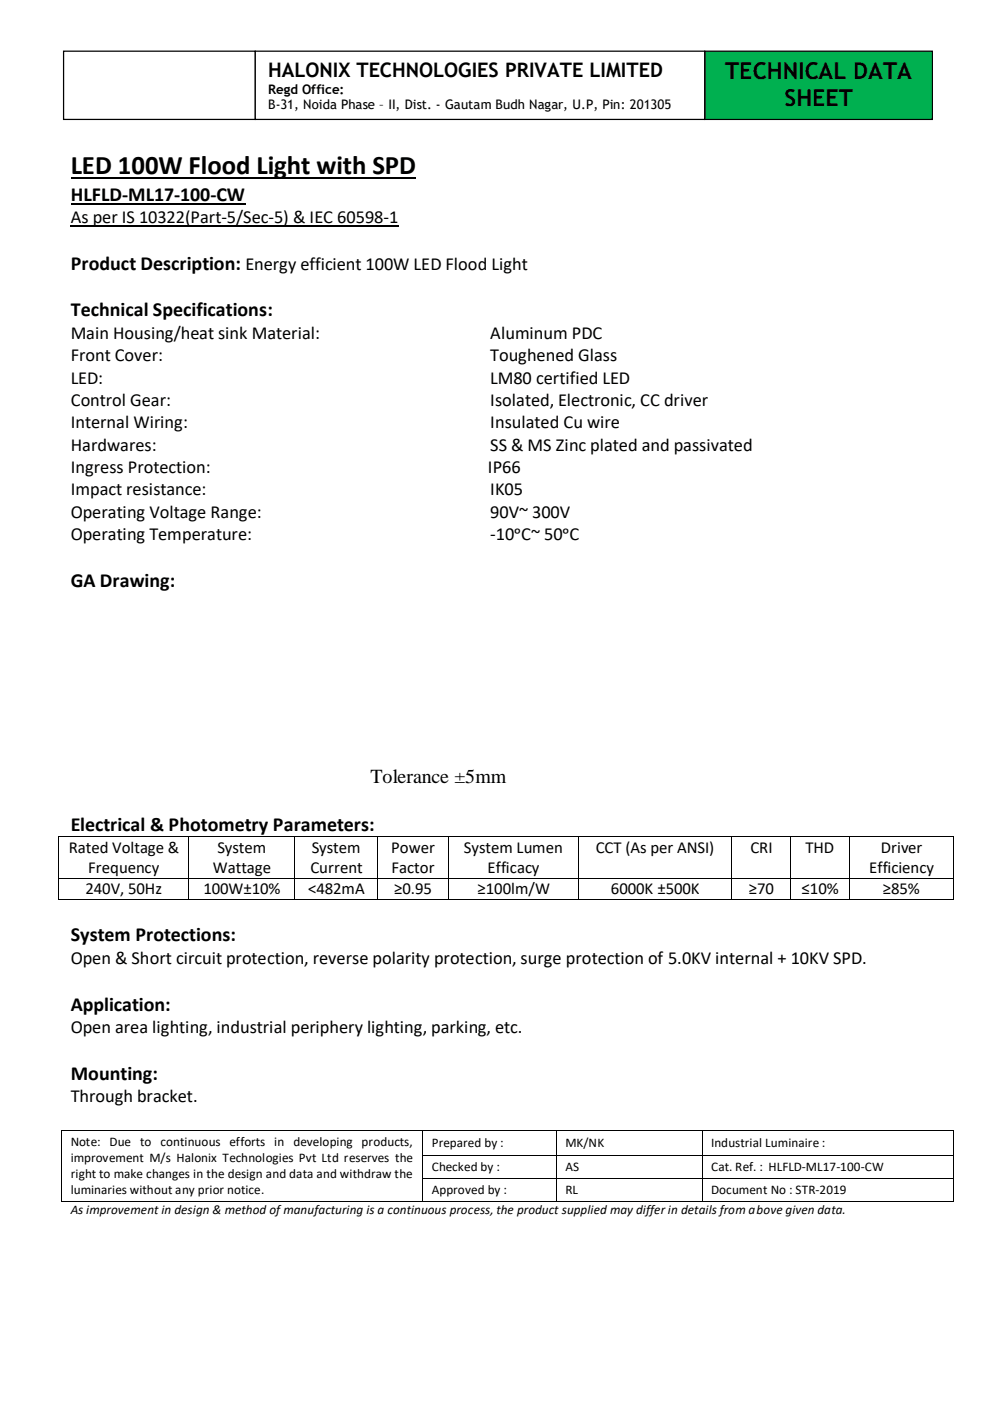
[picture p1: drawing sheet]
<svg xmlns="http://www.w3.org/2000/svg" width="210mm" height="297mm" viewBox="0 0 210 297" stroke-linecap="round" stroke-linejoin="round" font-family="sans-serif">
<defs><g id="words">
<text font-size="5.7" x="15" y="36.9">LED 100W Flood Light with SPD</text>
<g font-size="4.9">
<text x="153.7" y="16.7">TECHNICAL DATA</text>
<text x="166.3" y="22.4">SHEET</text>
</g>
<g font-size="4.2">
<text x="56.8" y="16.3">HALONIX TECHNOLOGIES PRIVATE LIMITED</text>
<text x="15" y="42.5">HLFLD-ML17-100-CW</text>
<text x="15" y="57.2">Product Description: Energy efficient 100W LED Flood Light</text>
<text x="15" y="67.1">Technical Specifications:</text>
<text x="15" y="124.4">GA Drawing:</text>
<text x="78.5" y="165.9">Tolerance ±5mm</text>
<text x="15" y="176.2">Electrical &amp; Photometry Parameters:</text>
<text x="15" y="199.5">System Protections:</text>
<text x="15" y="214.2">Application:</text>
<text x="15" y="228.8">Mounting:</text>
</g>
<g font-size="3.9">
<text x="15" y="47.3">As per IS 10322(Part-5/Sec-5) &amp; IEC 60598-1</text>
<text x="15" y="71.8">Main Housing/heat sink Material:</text>
<text x="103.9" y="71.8">Aluminum PDC</text>
<text x="15" y="76.6">Front Cover:</text>
<text x="103.9" y="76.6">Toughened Glass</text>
<text x="15" y="81.3">LED:</text>
<text x="103.9" y="81.3">LM80 certified LED</text>
<text x="15" y="86">Control Gear:</text>
<text x="103.9" y="86">Isolated, Electronic, CC driver</text>
<text x="15" y="90.8">Internal Wiring:</text>
<text x="15" y="95.5">Hardwares:</text>
<text x="103.9" y="90.8">Insulated Cu wire</text>
<text x="103.9" y="95.5">SS &amp; MS Zinc plated and passivated</text>
<text x="15" y="100.3">Ingress Protection:</text>
<text x="103.4" y="100.3">IP66</text>
<text x="15" y="105">Impact resistance:</text>
<text x="103.9" y="105">IK05</text>
<text x="15" y="109.8">Operating Voltage Range:</text>
<text x="103.9" y="109.8">90V~ 300V</text>
<text x="15" y="114.5">Operating Temperature:</text>
<text x="103.9" y="114.5">-10ᵒC~ 50ᵒC</text>
<text x="15" y="204.3">Open &amp; Short circuit protection, reverse polarity protection, surge protection of 5.0KV internal + 10KV SPD.</text>
<text x="15" y="218.9">Open area lighting, industrial periphery lighting, parking, etc.</text>
<text x="15" y="233.6">Through bracket.</text>
</g>
<g font-size="3.6">
<text x="14.6" y="180.7">Rated Voltage &amp;</text>
<text x="18.7" y="185">Frequency</text>
<text x="45.1" y="185">Wattage</text>
<text x="46.1" y="180.7">System</text>
<text x="65.8" y="185">Current</text>
<text x="66.1" y="180.7">System</text>
<text x="82.9" y="180.7">Power</text>
<text x="83" y="185">Factor</text>
<text x="98.3" y="180.7">System Lumen</text>
<text x="103.3" y="185">Efficacy</text>
<text x="126.3" y="180.7">CCT (As per ANSI)</text>
<text x="159.1" y="180.7">CRI</text>
<text x="170.8" y="180.7">THD</text>
<text x="184.2" y="185">Efficiency</text>
<text x="186.7" y="180.7">Driver</text>
<text x="18.1" y="189.5">240V, 50Hz</text>
<text x="43.1" y="189.5">100W±10%</text>
<text x="65.3" y="189.5">&lt;482mA</text>
<text x="83.5" y="189.5">≥0.95</text>
<text x="101.2" y="189.5">≥100lm/W</text>
<text x="129.5" y="189.5">6000K ±500K</text>
<text x="158.7" y="189.5">≥70</text>
<text x="169.9" y="189.5">≤10%</text>
<text x="187.1" y="189.5">≥85%</text>
</g>
<g font-size="2.8">
<text x="56.8" y="19.9">Regd Office:</text>
<text x="56.8" y="23.2">B-31, Noida Phase – II, Dist. - Gautam Budh Nagar, U.P, Pin: 201305</text>
<text x="15" y="242.8">Note: Due to continuous efforts in developing products,</text>
<text x="91.6" y="243.1">Prepared by :</text>
<text x="119.9" y="243.1">MK/NK</text>
<text x="150.8" y="243.1">Industrial Luminaire :</text>
<text x="15" y="246.2">improvement M/s Halonix Technologies Pvt Ltd reserves the</text>
<text x="15" y="249.7">right to make changes in the design and data and withdraw the</text>
<text x="91.6" y="248.2">Checked by :</text>
<text x="119.9" y="248.2">AS</text>
<text x="150.8" y="248.2">Cat. Ref. : HLFLD-ML17-100-CW</text>
<text x="15" y="253.1">luminaries without any prior notice.</text>
<text x="15" y="257.3">As improvement in design &amp; method of manufacturing is a continuous process, the product supplied may differ in details from above given data.</text>
<text x="91.6" y="253.1">Approved by :</text>
<text x="119.9" y="253.1">RL</text>
<text x="150.8" y="253.1">Document No : STR-2019</text>
</g>
</g></defs>
<path d="M15 37.8h73.1" fill="none" stroke="#000" stroke-width=".34"/>
<path d="M15 43.1h37M15 47.8h69.5" fill="none" stroke="#000" stroke-width=".25"/>
<g fill="#000">
<path d="M12.4 177.3h.1v.1h-.1z" fill-rule="evenodd"/>
<path d="M12.4 177.3h.1v.1h-.1z" fill-rule="evenodd"/>
<path d="M39.9 177.3h.2v.1h-.2z" fill-rule="evenodd"/>
<path d="M62.4 177.3h.2v.1h-.2z" fill-rule="evenodd"/>
<path d="M80 177.3h.1v.1h-.1z" fill-rule="evenodd"/>
<path d="M94.9 177.3h.2v.1h-.2z" fill-rule="evenodd"/>
<path d="M122.5 177.3h.1v.1h-.1z" fill-rule="evenodd"/>
<path d="M155 177.3h.2v.1h-.2z" fill-rule="evenodd"/>
<path d="M167.5 177.3h.1v.1h-.1z" fill-rule="evenodd"/>
<path d="M180 177.3h.2v.1h-.2z" fill-rule="evenodd"/>
<path d="M201.9 177.3h.2v.1h-.2z" fill-rule="evenodd"/>
<path d="M201.9 177.3h.2v.1h-.2z" fill-rule="evenodd"/>
<path d="M12.4 186.1h.1v.1h-.1z" fill-rule="evenodd"/>
<path d="M12.4 190.5h.1v.2h-.1z" fill-rule="evenodd"/>
<path d="M12.4 190.5h.1v.2h-.1z" fill-rule="evenodd"/>
<path d="M39.9 186.1h.2v.1h-.2z" fill-rule="evenodd"/>
<path d="M39.9 190.5h.2v.2h-.2z" fill-rule="evenodd"/>
<path d="M62.4 186.1h.2v.1h-.2z" fill-rule="evenodd"/>
<path d="M62.4 190.5h.2v.2h-.2z" fill-rule="evenodd"/>
<path d="M80 186.1h.1v.1h-.1z" fill-rule="evenodd"/>
<path d="M80 190.5h.1v.2h-.1z" fill-rule="evenodd"/>
<path d="M94.9 186.1h.2v.1h-.2z" fill-rule="evenodd"/>
<path d="M94.9 190.5h.2v.2h-.2z" fill-rule="evenodd"/>
<path d="M122.5 186.1h.1v.1h-.1z" fill-rule="evenodd"/>
<path d="M122.5 190.5h.1v.2h-.1z" fill-rule="evenodd"/>
<path d="M155 186.1h.2v.1h-.2z" fill-rule="evenodd"/>
<path d="M155 190.5h.2v.2h-.2z" fill-rule="evenodd"/>
<path d="M167.5 186.1h.1v.1h-.1z" fill-rule="evenodd"/>
<path d="M167.5 190.5h.1v.2h-.1z" fill-rule="evenodd"/>
<path d="M180 186.1h.2v.1h-.2z" fill-rule="evenodd"/>
<path d="M180 190.5h.2v.2h-.2z" fill-rule="evenodd"/>
<path d="M201.9 186.1h.2v.1h-.2z" fill-rule="evenodd"/>
<path d="M201.9 190.5h.2v.2h-.2z" fill-rule="evenodd"/>
<path d="M201.9 190.5h.2v.2h-.2z" fill-rule="evenodd"/>
<path d="M13 239.4h.1v.2h-.1z" fill-rule="evenodd"/>
<path d="M13 239.4h.1v.2h-.1z" fill-rule="evenodd"/>
<path d="M89.5 239.4h.2v.2h-.2z" fill-rule="evenodd"/>
<path d="M117.8 239.4h.2v.2h-.2z" fill-rule="evenodd"/>
<path d="M148.7 239.4h.2v.2h-.2z" fill-rule="evenodd"/>
<path d="M201.9 239.4h.2v.2h-.2z" fill-rule="evenodd"/>
<path d="M201.9 239.4h.2v.2h-.2z" fill-rule="evenodd"/>
<path d="M13 244.8h.1v.2h-.1z" fill-rule="evenodd"/>
<path d="M13 249.7h.1v.2h-.1z" fill-rule="evenodd"/>
<path d="M13 254.5h.1v.2h-.1z" fill-rule="evenodd"/>
<path d="M13 254.5h.1v.2h-.1z" fill-rule="evenodd"/>
<path d="M89.5 244.8h.2v.2h-.2z" fill-rule="evenodd"/>
<path d="M89.5 249.7h.2v.2h-.2z" fill-rule="evenodd"/>
<path d="M89.5 254.5h.2v.2h-.2z" fill-rule="evenodd"/>
<path d="M117.8 244.8h.2v.2h-.2z" fill-rule="evenodd"/>
<path d="M117.8 249.7h.2v.2h-.2z" fill-rule="evenodd"/>
<path d="M117.8 254.5h.2v.2h-.2z" fill-rule="evenodd"/>
<path d="M148.7 244.8h.2v.2h-.2z" fill-rule="evenodd"/>
<path d="M148.7 249.7h.2v.2h-.2z" fill-rule="evenodd"/>
<path d="M148.7 254.5h.2v.2h-.2z" fill-rule="evenodd"/>
<path d="M201.9 244.8h.2v.2h-.2z" fill-rule="evenodd"/>
<path d="M201.9 249.7h.2v.2h-.2z" fill-rule="evenodd"/>
<path d="M201.9 254.5h.2v.2h-.2z" fill-rule="evenodd"/>
<path d="M201.9 254.5h.2v.2h-.2z" fill-rule="evenodd"/>
</g>
<g fill="none" stroke="#000" stroke-width=".21">
<path d="M12.5 177.4v8.7M12.5 177.3h27.4M40 177.4v8.7M40.1 177.3h22.3M62.5 177.4v8.7M62.6 177.3h17.4M80 177.4v8.7M80.1 177.3h14.8M95 177.4v8.7M95.1 177.3h27.4M122.6 177.4v8.7M122.6 177.3h32.4"/>
<path d="M155.1 177.4v8.7M155.2 177.3h12.3M167.5 177.4v8.7M167.6 177.3h12.4M180.1 177.4v8.7M180.2 177.3h21.7M202 177.4v8.7M12.5 186.2v4.3M12.5 186.1h27.4M12.5 190.6h27.4M40 186.2v4.3M40.1 186.1h22.3"/>
<path d="M40.1 190.6h22.3M62.5 186.2v4.3M62.6 186.1h17.4M62.6 190.6h17.4M80 186.2v4.3M80.1 186.1h14.8M80.1 190.6h14.8M95 186.2v4.3M95.1 186.1h27.4M95.1 190.6h27.4M122.6 186.2v4.3M122.6 186.1h32.4"/>
<path d="M122.6 190.6h32.4M155.1 186.2v4.3M155.2 186.1h12.3M155.2 190.6h12.3M167.5 186.2v4.3M167.6 186.1h12.4M167.6 190.6h12.4M180.1 186.2v4.3M180.2 186.1h21.7M180.2 190.6h21.7M202 186.2v4.3M13 239.6v5.2"/>
<path d="M13.1 239.5h76.4M89.6 239.6v5.2M89.7 239.5h28.1M117.9 239.6v5.2M118 239.5h30.7M148.8 239.6v5.2M148.9 239.5h53M202 239.6v5.2M13 245v4.7M13 249.9v4.6M13.1 254.6h76.4M89.6 245v4.7"/>
<path d="M89.6 249.9v4.6M89.7 244.9h28.1M89.7 249.8h28.1M89.7 254.6h28.1M117.9 245v4.7M117.9 249.9v4.6M118 244.9h30.7M118 249.8h30.7M118 254.6h30.7M148.8 245v4.7M148.8 249.9v4.6M148.9 244.9h53"/>
<path d="M148.9 249.8h53M148.9 254.6h53M202 245v4.7M202 249.9v4.6"/>
</g>
<path d="M149.4 10.8h48.2v14.5h-48.2z" fill-rule="evenodd" fill="#00b050"/>
<path d="M149.4 10.8h48.2v14.5h-48.2z" fill="none" stroke="#000" stroke-width=".26"/>
<path d="M13.5 10.8h40.6v14.5h-40.6z" fill-rule="evenodd" fill="#fff"/>
<path d="M13.5 10.8h40.6v14.5h-40.6z" fill="none" stroke="#000" stroke-width=".26"/>
<path d="M54.1 10.8h95.3v14.5h-95.3z" fill-rule="evenodd" fill="#fff"/>
<path d="M54.1 10.8h95.3v14.5h-95.3z" fill="none" stroke="#000" stroke-width=".26"/>
<use href="#words"/>
</svg>
